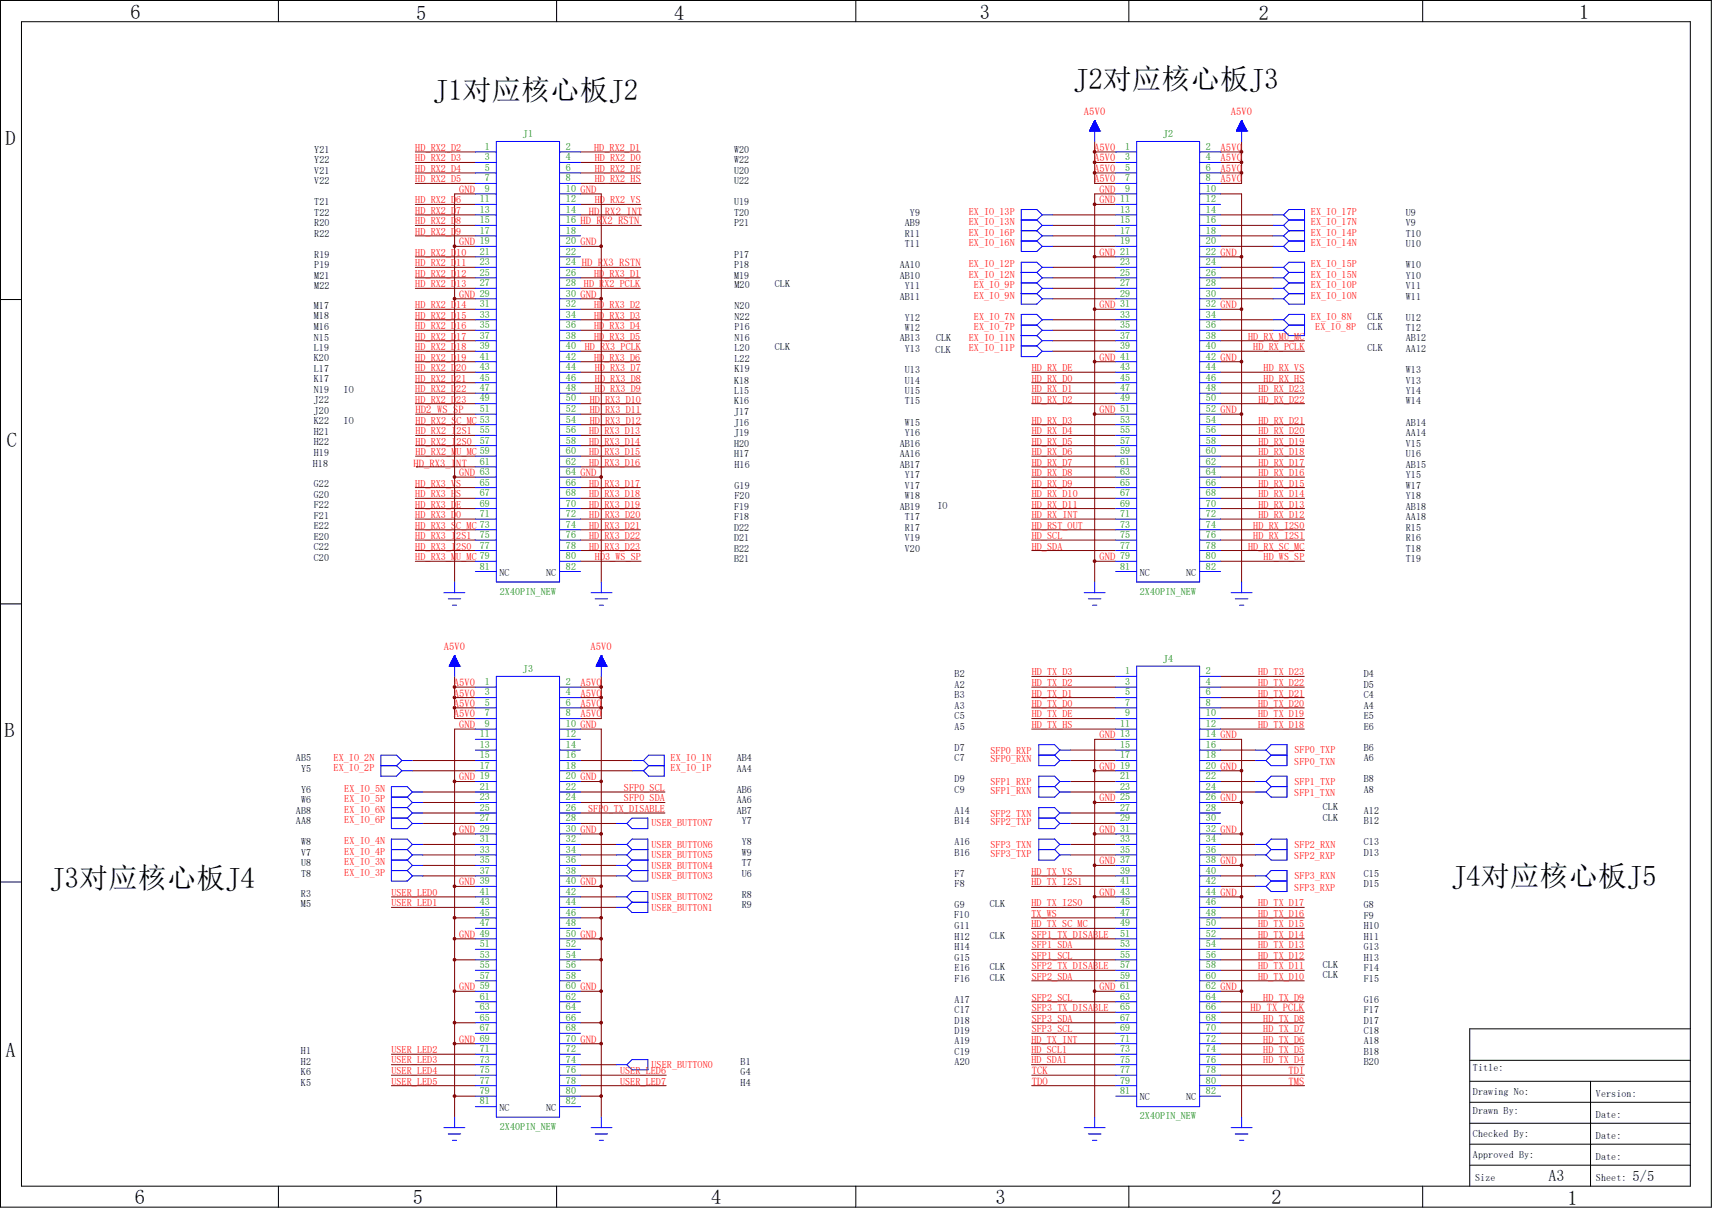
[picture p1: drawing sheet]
<svg xmlns="http://www.w3.org/2000/svg" width="297mm" height="210mm" viewBox="0 0 297 210" stroke-linecap="round" stroke-linejoin="round" font-family="sans-serif">
<defs><g id="words">
<g font-size="5">
<text x="75.2" y="17.3">J1对应核心板J2</text>
<text x="186.3" y="15.5">J2对应核心板J3</text>
<text x="8.7" y="154.1">J3对应核心板J4</text>
<text x="251.8" y="153.8">J4对应核心板J5</text>
</g>
<g font-size="3.5">
<text x="22.6" y="3.2">6</text>
<text x="72.2" y="3.4">5</text>
<text x="117" y="3.4">4</text>
<text x="170" y="3.2">3</text>
<text x="218.4" y="3.4">2</text>
<text x="273.9" y="3.2">1</text>
<text x="1" y="25.2">D</text>
<text x="1.2" y="77.5">C</text>
<text x=".8" y="127.9">B</text>
<text x="1" y="183.5">A</text>
<text x="23.4" y="209">6</text>
<text x="71.6" y="209">5</text>
<text x="123.4" y="209">4</text>
<text x="172.7" y="209">3</text>
<text x="220.6" y="209">2</text>
<text x="271.9" y="209.2">1</text>
</g>
<text font-size="2.8" x="268.6" y="205">A3</text>
<text font-size="2.5" x="283.2" y="205">5/5</text>
<g font-size="1.8" fill="#f00">
<text x="188" y="20">A5V0</text>
<text x="213.5" y="20">A5V0</text>
<text x="189.8" y="26.2">A5V0</text>
<text x="189.8" y="28">A5V0</text>
<text x="189.8" y="29.8">A5V0</text>
<text x="211.8" y="26.2">A5V0</text>
<text x="211.8" y="28">A5V0</text>
<text x="211.8" y="29.8">A5V0</text>
<text x="79.7" y="33.5">GND</text>
<text x="189.8" y="31.7">A5V0</text>
<text x="190.8" y="35.3">GND 11</text>
<text x="190.8" y="33.5">GND</text>
<text x="211.8" y="31.7">A5V0</text>
<text x="102.2" y="37.3">HD_RX2_INT</text>
<text x="104.4" y="38.9">X2_RSTN</text>
<text x="79.7" y="42.6">GND 19</text>
<text x="104.6" y="46.2">X3_RSTN</text>
<text x="190.8" y="44.4">GND 21</text>
<text x="79.7" y="51.6">GND 29</text>
<text x="190.8" y="53.5">GND 31</text>
<text x="190.8" y="62.6">GND 41</text>
<text x="72.1" y="71.7">HD2_WS_SP</text>
<text x="190.8" y="71.7">GND 51</text>
<text x="71.7" y="81">HD_RX3_I</text>
<text x="79.2" y="81">NT</text>
<text x="79.7" y="82.6">GND 63</text>
<text x="190.8" y="97.2">GND 79</text>
<text x="77" y="112.9">A5V0</text>
<text x="102.4" y="112.9">A5V0</text>
<text x="78.7" y="119">A5V0</text>
<text x="100.7" y="119">A5V0</text>
<text x="78.7" y="120.9">A5V0</text>
<text x="78.7" y="122.7">A5V0</text>
<text x="78.7" y="124.5">A5V0</text>
<text x="100.7" y="120.9">A5V0</text>
<text x="100.7" y="122.7">A5V0</text>
<text x="100.7" y="124.5">A5V0</text>
<text x="79.7" y="126.4">GND</text>
<text x="190.8" y="128.1">GND 13</text>
<text x="79.7" y="135.4">GND 19</text>
<text x="190.8" y="133.6">GND 19</text>
<text x="190.8" y="139.1">GND 25</text>
<text x="79.7" y="144.5">GND 29</text>
<text x="190.8" y="144.5">GND 31</text>
<text x="190.8" y="150">GND 37</text>
<text x="79.7" y="153.7">GND 39</text>
<text x="190.8" y="155.5">GND 43</text>
<text x="79.7" y="162.7">GND 49</text>
<text x="79.7" y="171.9">GND 59</text>
<text x="190.8" y="171.9">GND 61</text>
<text x="217" y="175.5">HD_TX_PCLK</text>
<text x="79.7" y="181">GND 69</text>
<text x="179" y="186.4">TCK</text>
<text x="179" y="188.3">TDO</text>
<text x="223.5" y="186.4">TDI</text>
<text x="223.5" y="188.3">TMS</text>
</g>
<g font-size="1.7" fill="#008000">
<text x="90.7" y="23.8">J1</text>
<text x="201.8" y="23.8">J2</text>
<text x="84.1" y="26">1</text>
<text x="84.1" y="27.8">3</text>
<text x="84.1" y="29.6">5</text>
<text x="98.2" y="29.6">6</text>
<text x="98.2" y="27.8">4</text>
<text x="98.2" y="26">2</text>
<text x="195.2" y="26">1</text>
<text x="195.2" y="27.8">3</text>
<text x="195.2" y="29.6">5</text>
<text x="209.2" y="29.6">6</text>
<text x="209.2" y="27.8">4</text>
<text x="209.2" y="26">2</text>
<text x="83.2" y="35.1">11</text>
<text x="84.1" y="31.5">7</text>
<text x="84.1" y="33.3">9</text>
<text x="98.2" y="35.1">12</text>
<text x="98.2" y="33.3">10 GND</text>
<text x="98.2" y="31.5">8</text>
<text x="195.2" y="31.5">7</text>
<text x="195.2" y="33.3">9</text>
<text x="209.2" y="35.1">12</text>
<text x="209.2" y="33.3">10</text>
<text x="209.2" y="31.5">8</text>
<text x="83.2" y="36.9">13</text>
<text x="83.2" y="38.8">15</text>
<text x="83.2" y="40.6">17</text>
<text x="98.2" y="40.6">18</text>
<text x="98.2" y="38.8">16 HD_R</text>
<text x="98.2" y="36.9">14</text>
<text x="194.3" y="36.9">13</text>
<text x="194.3" y="38.8">15</text>
<text x="194.3" y="40.6">17</text>
<text x="209.2" y="40.6">18</text>
<text x="209.2" y="38.8">16</text>
<text x="209.2" y="36.9">14</text>
<text x="83.2" y="44.2">21</text>
<text x="83.2" y="46">23</text>
<text x="83.2" y="47.8">25</text>
<text x="98.2" y="47.8">26</text>
<text x="98.2" y="46">24 HD_R</text>
<text x="98.2" y="44.2">22</text>
<text x="98.2" y="42.4">20 GND</text>
<text x="194.3" y="42.4">19</text>
<text x="194.3" y="46">23</text>
<text x="194.3" y="47.8">25</text>
<text x="209.2" y="47.8">26</text>
<text x="209.2" y="46">24</text>
<text x="209.2" y="44.2">22 GND</text>
<text x="209.2" y="42.4">20</text>
<text x="83.2" y="49.7">27</text>
<text x="83.2" y="53.3">31</text>
<text x="98.2" y="53.3">32</text>
<text x="98.2" y="51.5">30 GND</text>
<text x="98.2" y="49.7">28</text>
<text x="194.3" y="49.7">27</text>
<text x="194.3" y="51.5">29</text>
<text x="209.2" y="53.3">32 GND</text>
<text x="209.2" y="51.5">30</text>
<text x="209.2" y="49.7">28</text>
<text x="83.2" y="55.2">33</text>
<text x="83.2" y="56.9">35</text>
<text x="83.2" y="58.8">37</text>
<text x="98.2" y="58.8">38</text>
<text x="98.2" y="56.9">36</text>
<text x="98.2" y="55.2">34</text>
<text x="194.3" y="55.2">33</text>
<text x="194.3" y="56.9">35</text>
<text x="194.3" y="58.8">37</text>
<text x="209.2" y="58.8">38</text>
<text x="209.2" y="56.9">36</text>
<text x="209.2" y="55.2">34</text>
<text x="83.2" y="60.6">39</text>
<text x="83.2" y="62.4">41</text>
<text x="83.2" y="64.2">43</text>
<text x="98.2" y="64.2">44</text>
<text x="98.2" y="62.4">42</text>
<text x="98.2" y="60.6">40</text>
<text x="194.3" y="60.6">39</text>
<text x="194.3" y="64.2">43</text>
<text x="209.2" y="64.2">44</text>
<text x="209.2" y="62.4">42 GND</text>
<text x="209.2" y="60.6">40</text>
<text x="83.2" y="66.1">45</text>
<text x="83.2" y="67.9">47</text>
<text x="83.2" y="69.7">49</text>
<text x="83.2" y="71.5">51</text>
<text x="98.2" y="71.5">52</text>
<text x="98.2" y="69.7">50</text>
<text x="98.2" y="67.9">48</text>
<text x="98.2" y="66.1">46</text>
<text x="194.3" y="66.1">45</text>
<text x="194.3" y="67.9">47</text>
<text x="194.3" y="69.7">49</text>
<text x="209.2" y="71.5">52 GND</text>
<text x="209.2" y="69.7">50</text>
<text x="209.2" y="67.9">48</text>
<text x="209.2" y="66.1">46</text>
<text x="83.2" y="75.2">55</text>
<text x="83.2" y="77">57</text>
<text x="98.2" y="77">58</text>
<text x="98.2" y="75.2">56</text>
<text x="98.2" y="73.4">54</text>
<text x="194.3" y="73.4">53</text>
<text x="194.3" y="75.2">55</text>
<text x="194.3" y="77">57</text>
<text x="209.2" y="77">58</text>
<text x="209.2" y="75.2">56</text>
<text x="209.2" y="73.4">54</text>
<text x="83.2" y="80.6">61</text>
<text x="98.2" y="82.5">64 GND</text>
<text x="98.2" y="80.6">62</text>
<text x="98.2" y="78.8">60</text>
<text x="194.3" y="78.8">59</text>
<text x="194.3" y="80.6">61</text>
<text x="194.3" y="82.5">63</text>
<text x="209.2" y="82.5">64</text>
<text x="209.2" y="80.6">62</text>
<text x="209.2" y="78.8">60</text>
<text x="83.2" y="84.3">65</text>
<text x="83.2" y="86.1">67</text>
<text x="83.2" y="87.9">69</text>
<text x="83.2" y="89.7">71</text>
<text x="98.2" y="89.7">72</text>
<text x="98.2" y="87.9">70</text>
<text x="98.2" y="86.1">68</text>
<text x="98.2" y="84.3">66</text>
<text x="194.3" y="84.3">65</text>
<text x="194.3" y="86.1">67</text>
<text x="194.3" y="87.9">69</text>
<text x="194.3" y="89.7">71</text>
<text x="209.2" y="89.7">72</text>
<text x="209.2" y="87.9">70</text>
<text x="209.2" y="86.1">68</text>
<text x="209.2" y="84.3">66</text>
<text x="83.2" y="93.4">75</text>
<text x="83.2" y="95.2">77</text>
<text x="98.2" y="95.2">78</text>
<text x="98.2" y="93.4">76</text>
<text x="98.2" y="91.6">74</text>
<text x="194.3" y="91.6">73</text>
<text x="194.3" y="93.4">75</text>
<text x="194.3" y="95.2">77</text>
<text x="209.2" y="95.2">78</text>
<text x="209.2" y="93.4">76</text>
<text x="209.2" y="91.6">74</text>
<text x="83.2" y="98.8">81</text>
<text x="98.2" y="97">80</text>
<text x="98.2" y="98.8">82</text>
<text x="194.3" y="98.8">81</text>
<text x="209.2" y="97">80</text>
<text x="209.2" y="98.8">82</text>
<text x="86.7" y="103.3">2X40PIN_NEW</text>
<text x="197.7" y="103.3">2X40PIN_NEW</text>
<text x="84.1" y="118.9">1</text>
<text x="90.7" y="116.7">J3</text>
<text x="98.2" y="118.9">2</text>
<text x="195.2" y="117.1">1</text>
<text x="195.2" y="118.9">3</text>
<text x="201.8" y="114.9">J4</text>
<text x="209.2" y="118.9">4</text>
<text x="209.2" y="117.1">2</text>
<text x="84.1" y="120.7">3</text>
<text x="84.1" y="122.5">5</text>
<text x="84.1" y="124.3">7</text>
<text x="98.2" y="124.3">8</text>
<text x="98.2" y="122.5">6</text>
<text x="98.2" y="120.7">4</text>
<text x="195.2" y="120.7">5</text>
<text x="195.2" y="122.5">7</text>
<text x="195.2" y="124.3">9</text>
<text x="209.2" y="124.3">10</text>
<text x="209.2" y="122.5">8</text>
<text x="209.2" y="120.7">6</text>
<text x="83.2" y="128">11</text>
<text x="83.2" y="129.8">13</text>
<text x="83.2" y="131.6">15</text>
<text x="84.1" y="126.2">9</text>
<text x="98.2" y="131.6">16</text>
<text x="98.2" y="129.8">14</text>
<text x="98.2" y="128">12</text>
<text x="98.2" y="126.2">10 GND</text>
<text x="194.3" y="126.2">11</text>
<text x="194.3" y="129.8">15</text>
<text x="194.3" y="131.6">17</text>
<text x="209.2" y="131.6">18</text>
<text x="209.2" y="129.8">16</text>
<text x="209.2" y="128">14 GND</text>
<text x="209.2" y="126.2">12</text>
<text x="83.2" y="133.4">17</text>
<text x="83.2" y="137.1">21</text>
<text x="98.2" y="137.1">22</text>
<text x="98.2" y="135.3">20 GND</text>
<text x="98.2" y="133.4">18</text>
<text x="194.3" y="135.3">21</text>
<text x="194.3" y="137.1">23</text>
<text x="209.2" y="137.1">24</text>
<text x="209.2" y="135.3">22</text>
<text x="209.2" y="133.4">20 GND</text>
<text x="83.2" y="138.9">23</text>
<text x="83.2" y="140.7">25</text>
<text x="83.2" y="142.5">27</text>
<text x="98.2" y="142.5">28</text>
<text x="98.2" y="140.7">26</text>
<text x="98.2" y="138.9">24</text>
<text x="194.3" y="140.7">27</text>
<text x="194.3" y="142.5">29</text>
<text x="209.2" y="142.5">30</text>
<text x="209.2" y="140.7">28</text>
<text x="209.2" y="138.9">26 GND</text>
<text x="83.2" y="146.2">31</text>
<text x="83.2" y="148">33</text>
<text x="83.2" y="149.8">35</text>
<text x="98.2" y="149.8">36</text>
<text x="98.2" y="148">34</text>
<text x="98.2" y="146.2">32</text>
<text x="98.2" y="144.4">30 GND</text>
<text x="194.3" y="146.2">33</text>
<text x="194.3" y="148">35</text>
<text x="209.2" y="149.8">38 GND</text>
<text x="209.2" y="148">36</text>
<text x="209.2" y="146.2">34</text>
<text x="209.2" y="144.4">32 GND</text>
<text x="83.2" y="151.6">37</text>
<text x="83.2" y="155.3">41</text>
<text x="98.2" y="155.3">42</text>
<text x="98.2" y="153.5">40 GND</text>
<text x="98.2" y="151.6">38</text>
<text x="194.3" y="151.6">39</text>
<text x="194.3" y="153.5">41</text>
<text x="209.2" y="155.3">44 GND</text>
<text x="209.2" y="153.5">42</text>
<text x="209.2" y="151.6">40</text>
<text x="83.2" y="157.1">43</text>
<text x="83.2" y="158.9">45</text>
<text x="83.2" y="160.7">47</text>
<text x="98.2" y="160.7">48</text>
<text x="98.2" y="158.9">46</text>
<text x="98.2" y="157.1">44</text>
<text x="194.3" y="157.1">45</text>
<text x="194.3" y="158.9">47</text>
<text x="194.3" y="160.7">49</text>
<text x="209.2" y="160.7">50</text>
<text x="209.2" y="158.9">48</text>
<text x="209.2" y="157.1">46</text>
<text x="83.2" y="164.4">51</text>
<text x="83.2" y="166.2">53</text>
<text x="98.2" y="166.2">54</text>
<text x="98.2" y="164.4">52</text>
<text x="98.2" y="162.6">50 GND</text>
<text x="194.3" y="162.6">51</text>
<text x="194.3" y="164.4">53</text>
<text x="194.3" y="166.2">55</text>
<text x="209.2" y="166.2">56</text>
<text x="209.2" y="164.4">54</text>
<text x="209.2" y="162.6">52</text>
<text x="83.2" y="168">55</text>
<text x="83.2" y="169.8">57</text>
<text x="83.2" y="173.5">61</text>
<text x="98.2" y="173.5">62</text>
<text x="98.2" y="171.7">60 GND</text>
<text x="98.2" y="169.8">58</text>
<text x="98.2" y="168">56</text>
<text x="194.3" y="168">57</text>
<text x="194.3" y="169.8">59</text>
<text x="194.3" y="173.5">63</text>
<text x="209.2" y="173.5">64</text>
<text x="209.2" y="171.7">62 GND</text>
<text x="209.2" y="169.8">60</text>
<text x="209.2" y="168">58</text>
<text x="83.2" y="175.3">63</text>
<text x="83.2" y="177.2">65</text>
<text x="83.2" y="178.9">67</text>
<text x="98.2" y="178.9">68</text>
<text x="98.2" y="177.2">66</text>
<text x="98.2" y="175.3">64</text>
<text x="194.3" y="175.3">65</text>
<text x="194.3" y="177.2">67</text>
<text x="194.3" y="178.9">69</text>
<text x="209.2" y="178.9">70</text>
<text x="209.2" y="177.2">68</text>
<text x="209.2" y="175.3">66</text>
<text x="83.2" y="182.6">71</text>
<text x="83.2" y="184.4">73</text>
<text x="98.2" y="184.4">74</text>
<text x="98.2" y="182.6">72</text>
<text x="98.2" y="180.8">70 GND</text>
<text x="194.3" y="180.8">71</text>
<text x="194.3" y="182.6">73</text>
<text x="194.3" y="184.4">75</text>
<text x="209.2" y="184.4">76</text>
<text x="209.2" y="182.6">74</text>
<text x="209.2" y="180.8">72</text>
<text x="83.2" y="186.2">75</text>
<text x="83.2" y="188.1">77</text>
<text x="83.2" y="189.9">79</text>
<text x="83.2" y="191.7">81</text>
<text x="98.2" y="189.9">80</text>
<text x="98.2" y="188.1">78</text>
<text x="98.2" y="186.2">76</text>
<text x="98.2" y="191.7">82</text>
<text x="194.3" y="186.2">77</text>
<text x="194.3" y="188.1">79</text>
<text x="194.3" y="189.9">81</text>
<text x="209.2" y="188.1">80</text>
<text x="209.2" y="186.2">78</text>
<text x="209.2" y="189.9">82</text>
<text x="86.7" y="196.1">2X40PIN_NEW</text>
<text x="197.7" y="194.3">2X40PIN_NEW</text>
</g>
<g font-size="1.7">
<text x="54.5" y="26.5">Y21</text>
<text x="54.5" y="28.3">Y22</text>
<text x="127.3" y="26.5">W20</text>
<text x="127.3" y="28.3">W22</text>
<text x="54.5" y="30.1">V21</text>
<text x="54.5" y="32">V22</text>
<text x="54.5" y="35.6">T21</text>
<text x="127.3" y="30.1">U20</text>
<text x="127.3" y="32">U22</text>
<text x="127.3" y="35.6">U19</text>
<text x="54.5" y="37.4">T22</text>
<text x="54.5" y="39.3">R20</text>
<text x="54.5" y="41.1">R22</text>
<text x="127.3" y="37.4">T20</text>
<text x="127.3" y="39.3">P21</text>
<text x="157" y="39.3">AB9</text>
<text x="157" y="41.1">R11</text>
<text x="157.9" y="37.4">Y9</text>
<text x="243.9" y="37.4">U9</text>
<text x="243.9" y="39.3">V9</text>
<text x="243.9" y="41.1">T10</text>
<text x="54.5" y="44.7">R19</text>
<text x="54.5" y="46.5">P19</text>
<text x="127.3" y="44.7">P17</text>
<text x="127.3" y="46.5">P18</text>
<text x="156.1" y="46.5">AA10</text>
<text x="157" y="42.9">T11</text>
<text x="243.9" y="42.9">U10</text>
<text x="243.9" y="46.5">W10</text>
<text x="54.4" y="53.6">M17</text>
<text x="54.5" y="48.3">M21</text>
<text x="54.5" y="50.2">M22</text>
<text x="127.3" y="48.3">M19</text>
<text x="127.4" y="50">M20</text>
<text x="127.4" y="53.7">N20</text>
<text x="134.4" y="49.9">CLK</text>
<text x="156.1" y="48.3">AB10</text>
<text x="156.1" y="52">AB11</text>
<text x="157" y="50.2">Y11</text>
<text x="243.9" y="48.3">Y10</text>
<text x="243.9" y="50.2">V11</text>
<text x="243.9" y="52">W11</text>
<text x="54.4" y="55.4">M18</text>
<text x="54.4" y="57.2">M16</text>
<text x="54.4" y="59.1">N15</text>
<text x="127.4" y="55.5">N22</text>
<text x="127.4" y="57.3">P16</text>
<text x="127.4" y="59.1">N16</text>
<text x="156.1" y="59.3">AB13</text>
<text x="157" y="55.7">Y12</text>
<text x="157" y="57.4">W12</text>
<text x="162.4" y="59.1">CLK</text>
<text x="237.2" y="55.5">CLK</text>
<text x="237.2" y="57.3">CLK</text>
<text x="243.9" y="55.7">U12</text>
<text x="243.9" y="57.4">T12</text>
<text x="243.9" y="59.3">AB12</text>
<text x="54.4" y="60.9">L19</text>
<text x="54.4" y="62.7">K20</text>
<text x="54.4" y="64.6">L17</text>
<text x="127.4" y="61">L20</text>
<text x="127.4" y="62.8">L22</text>
<text x="127.4" y="64.6">K19</text>
<text x="134.4" y="60.8">CLK</text>
<text x="157" y="61.1">Y13</text>
<text x="157" y="64.7">U13</text>
<text x="162.3" y="61.3">CLK</text>
<text x="237.2" y="61">CLK</text>
<text x="243.9" y="61.1">AA12</text>
<text x="243.9" y="64.7">W13</text>
<text x="54.4" y="66.3">K17</text>
<text x="54.4" y="68.2">N19</text>
<text x="54.4" y="70">J22</text>
<text x="54.4" y="71.8">J20</text>
<text x="59.6" y="68.2">IO</text>
<text x="127.3" y="66.6">K18</text>
<text x="127.3" y="68.4">L15</text>
<text x="127.3" y="70.2">K16</text>
<text x="157" y="66.6">U14</text>
<text x="157" y="68.4">U15</text>
<text x="157" y="70.2">T15</text>
<text x="243.9" y="66.6">V13</text>
<text x="243.9" y="68.4">Y14</text>
<text x="243.9" y="70.2">W14</text>
<text x="54.4" y="73.6">K22</text>
<text x="54.4" y="75.5">H21</text>
<text x="54.4" y="77.3">H22</text>
<text x="59.6" y="73.6">IO</text>
<text x="127.3" y="72.1">J17</text>
<text x="127.3" y="73.9">J16</text>
<text x="127.3" y="75.7">J19</text>
<text x="127.3" y="77.5">H20</text>
<text x="156.1" y="77.5">AB16</text>
<text x="157" y="73.9">W15</text>
<text x="157" y="75.7">Y16</text>
<text x="243.9" y="73.9">AB14</text>
<text x="243.9" y="75.7">AA14</text>
<text x="243.9" y="77.5">V15</text>
<text x="54.3" y="81">H18</text>
<text x="54.4" y="79.1">H19</text>
<text x="127.3" y="79.3">H17</text>
<text x="127.4" y="81.2">H16</text>
<text x="156.1" y="79.3">AA16</text>
<text x="156.1" y="81.2">AB17</text>
<text x="157" y="83">Y17</text>
<text x="243.9" y="79.3">U16</text>
<text x="243.9" y="81.2">AB15</text>
<text x="243.9" y="83">Y15</text>
<text x="54.4" y="84.6">G22</text>
<text x="54.4" y="86.4">G20</text>
<text x="54.4" y="88.2">F22</text>
<text x="127.3" y="88.4">F19</text>
<text x="127.4" y="84.8">G19</text>
<text x="127.4" y="86.7">F20</text>
<text x="156.1" y="88.4">AB19</text>
<text x="157" y="84.8">V17</text>
<text x="157" y="86.6">W18</text>
<text x="162.6" y="88.3">IO</text>
<text x="243.9" y="84.8">W17</text>
<text x="243.9" y="86.6">Y18</text>
<text x="243.9" y="88.4">AB18</text>
<text x="54.4" y="90">F21</text>
<text x="54.4" y="91.9">E22</text>
<text x="54.4" y="93.7">E20</text>
<text x="54.4" y="95.5">C22</text>
<text x="127.3" y="90.3">F18</text>
<text x="127.3" y="92.1">D22</text>
<text x="127.3" y="93.9">D21</text>
<text x="127.3" y="95.7">B22</text>
<text x="157" y="90.3">T17</text>
<text x="157" y="92.1">R17</text>
<text x="157" y="93.9">V19</text>
<text x="157" y="95.7">V20</text>
<text x="243.9" y="90.3">AA18</text>
<text x="243.9" y="92.1">R15</text>
<text x="243.9" y="93.9">R16</text>
<text x="243.9" y="95.7">T18</text>
<text x="54.4" y="97.3">C20</text>
<text x="86.7" y="99.9">NC</text>
<text x="94.7" y="99.9">NC</text>
<text x="127.3" y="97.5">B21</text>
<text x="197.7" y="99.9">NC</text>
<text x="205.8" y="99.9">NC</text>
<text x="243.9" y="97.5">T19</text>
<text x="165.6" y="117.6">B2</text>
<text x="165.6" y="119.4">A2</text>
<text x="236.6" y="117.6">D4</text>
<text x="236.6" y="119.4">D5</text>
<text x="165.6" y="121.2">B3</text>
<text x="165.6" y="123">A3</text>
<text x="165.6" y="124.8">C5</text>
<text x="236.6" y="121.2">C4</text>
<text x="236.6" y="123">A4</text>
<text x="236.6" y="124.8">E5</text>
<text x="165.6" y="126.7">A5</text>
<text x="165.6" y="130.3">D7</text>
<text x="236.6" y="126.7">E6</text>
<text x="236.6" y="130.3">B6</text>
<text x="51.4" y="132.1">AB5</text>
<text x="52.2" y="133.9">Y5</text>
<text x="52.2" y="137.6">Y6</text>
<text x="127.8" y="132.1">AB4</text>
<text x="127.8" y="133.9">AA4</text>
<text x="127.8" y="137.6">AB6</text>
<text x="165.6" y="132.1">C7</text>
<text x="165.6" y="135.8">D9</text>
<text x="165.6" y="137.6">C9</text>
<text x="236.6" y="132.1">A6</text>
<text x="236.6" y="135.8">B8</text>
<text x="236.6" y="137.6">A8</text>
<text x="51.4" y="141.2">AB8</text>
<text x="51.4" y="143">AA8</text>
<text x="52.2" y="139.4">W6</text>
<text x="127.8" y="139.4">AA6</text>
<text x="127.8" y="141.2">AB7</text>
<text x="128.7" y="143">Y7</text>
<text x="165.6" y="141.2">A14</text>
<text x="165.6" y="143">B14</text>
<text x="229.5" y="140.6">CLK</text>
<text x="229.5" y="142.5">CLK</text>
<text x="236.6" y="141.2">A12</text>
<text x="236.6" y="143">B12</text>
<text x="52.2" y="146.7">W8</text>
<text x="52.2" y="148.5">V7</text>
<text x="128.7" y="146.7">Y8</text>
<text x="128.7" y="148.5">W9</text>
<text x="165.6" y="146.7">A16</text>
<text x="165.6" y="148.5">B16</text>
<text x="236.6" y="146.7">C13</text>
<text x="236.6" y="148.5">D13</text>
<text x="52.2" y="155.7">R3</text>
<text x="52.2" y="150.3">U8</text>
<text x="52.2" y="152.1">T8</text>
<text x="128.7" y="150.3">T7</text>
<text x="128.7" y="152.1">U6</text>
<text x="128.7" y="155.8">R8</text>
<text x="165.6" y="152.1">F7</text>
<text x="165.6" y="154">F8</text>
<text x="236.6" y="152.1">C15</text>
<text x="236.6" y="154">D15</text>
<text x="52.2" y="157.5">M5</text>
<text x="128.7" y="157.6">R9</text>
<text x="165.5" y="159.4">F10</text>
<text x="165.6" y="157.6">G9</text>
<text x="165.6" y="161.2">G11</text>
<text x="171.7" y="157.5">CLK</text>
<text x="236.6" y="157.6">G8</text>
<text x="236.6" y="159.4">F9</text>
<text x="236.6" y="161.2">H10</text>
<text x="165.6" y="163.1">H12</text>
<text x="165.6" y="164.9">H14</text>
<text x="165.6" y="166.8">G15</text>
<text x="171.7" y="162.9">CLK</text>
<text x="229.5" y="167.9">CLK</text>
<text x="236.6" y="163.1">H11</text>
<text x="236.6" y="164.9">G13</text>
<text x="236.6" y="166.8">H13</text>
<text x="165.6" y="168.5">E16</text>
<text x="165.6" y="170.3">F16</text>
<text x="165.6" y="174">A17</text>
<text x="171.7" y="168.4">CLK</text>
<text x="171.7" y="170.2">CLK</text>
<text x="229.5" y="169.8">CLK</text>
<text x="236.6" y="168.5">F14</text>
<text x="236.6" y="170.3">F15</text>
<text x="236.6" y="174">G16</text>
<text x="165.6" y="175.8">C17</text>
<text x="165.6" y="177.7">D18</text>
<text x="165.6" y="179.5">D19</text>
<text x="236.6" y="175.8">F17</text>
<text x="236.6" y="177.7">D17</text>
<text x="236.6" y="179.5">C18</text>
<text x="52.2" y="183">H1</text>
<text x="52.2" y="184.8">H2</text>
<text x="128.5" y="184.8">B1</text>
<text x="165.6" y="184.9">A20</text>
<text x="165.6" y="181.3">A19</text>
<text x="165.6" y="183.1">C19</text>
<text x="236.6" y="181.3">A18</text>
<text x="236.6" y="183.1">B18</text>
<text x="236.6" y="184.9">B20</text>
<text x="255.5" y="185.8">Title:</text>
<text x="52.2" y="186.6">K6</text>
<text x="52.2" y="188.4">K5</text>
<text x="128.5" y="186.6">G4</text>
<text x="128.5" y="188.4">H4</text>
<text x="197.7" y="191">NC</text>
<text x="205.8" y="191">NC</text>
<text x="255.5" y="190">Drawing No:</text>
<text x="276.9" y="190.4">Version:</text>
<text x="86.7" y="192.8">NC</text>
<text x="94.7" y="192.8">NC</text>
<text x="255.5" y="193.3">Drawn By:</text>
<text x="255.5" y="197.3">Checked By:</text>
<text x="276.9" y="194.1">Date:</text>
<text x="276.9" y="197.7">Date:</text>
<text x="255.5" y="201">Approved By:</text>
<text x="276.9" y="201.3">Date:</text>
<text x="255.9" y="205">Size</text>
<text x="276.9" y="205">Sheet:</text>
</g>
<g font-size="1.7" fill="#f00">
<text x="72.1" y="26.2">HD_RX2_D2</text>
<text x="72.1" y="28">HD_RX2_D3</text>
<text x="72.1" y="29.8">HD_RX2_D4</text>
<text x="103.1" y="26.2">HD_RX2_D1</text>
<text x="103.2" y="28">HD_RX2_D0</text>
<text x="103.2" y="29.8">HD_RX2_DE</text>
<text x="72.1" y="35.3">HD_RX2_D</text>
<text x="72.1" y="31.7">HD_RX2_D5</text>
<text x="79.2" y="35.3">6</text>
<text x="103.2" y="31.7">HD_RX2_HS</text>
<text x="103.2" y="35.3">HD_RX2_VS</text>
<text x="72.1" y="37.1">HD_RX2_D</text>
<text x="72.1" y="38.9">HD_RX2_D</text>
<text x="72.1" y="40.7">HD_RX2_D</text>
<text x="79.2" y="37.1">7</text>
<text x="79.2" y="38.9">8</text>
<text x="79.2" y="40.7">9</text>
<text x="168.1" y="40.9">EX_IO_16P</text>
<text x="168.1" y="39.1">EX_IO_13N</text>
<text x="168.1" y="37.3">EX_IO_13P</text>
<text x="227.4" y="39.1">EX_IO_17N</text>
<text x="227.4" y="40.9">EX_IO_14P</text>
<text x="227.4" y="37.3">EX_IO_17P</text>
<text x="72.1" y="44.4">HD_RX2_D</text>
<text x="72.1" y="46.2">HD_RX2_D</text>
<text x="79.2" y="44.4">10</text>
<text x="79.2" y="46.2">11</text>
<text x="168.1" y="46.4">EX_IO_12P</text>
<text x="168.1" y="42.8">EX_IO_16N</text>
<text x="227.4" y="46.4">EX_IO_15P</text>
<text x="227.4" y="42.8">EX_IO_14N</text>
<text x="72.1" y="53.5">HD_RX2_D</text>
<text x="72.1" y="48">HD_RX2_D</text>
<text x="72.1" y="49.9">HD_RX2_D</text>
<text x="79.2" y="53.5">14</text>
<text x="79.2" y="48">12</text>
<text x="79.2" y="49.9">13</text>
<text x="101.3" y="49.9">HD_RX2_PCLK</text>
<text x="103.1" y="53.5">HD_RX3_D2</text>
<text x="103.1" y="48">HD_RX3_D1</text>
<text x="168.1" y="48.2">EX_IO_12N</text>
<text x="169" y="51.9">EX_IO_9N</text>
<text x="169" y="50">EX_IO_9P</text>
<text x="227.4" y="51.9">EX_IO_10N</text>
<text x="227.4" y="50">EX_IO_10P</text>
<text x="227.4" y="48.2">EX_IO_15N</text>
<text x="72.1" y="59">HD_RX2_D</text>
<text x="72.1" y="55.3">HD_RX2_D</text>
<text x="72.1" y="57.2">HD_RX2_D</text>
<text x="79.2" y="59">17</text>
<text x="79.2" y="55.3">15</text>
<text x="79.2" y="57.2">16</text>
<text x="103.1" y="59">HD_RX3_D5</text>
<text x="103.1" y="55.3">HD_RX3_D3</text>
<text x="103.1" y="57.2">HD_RX3_D4</text>
<text x="168.1" y="59.1">EX_IO_11N</text>
<text x="169" y="55.5">EX_IO_7N</text>
<text x="169" y="57.3">EX_IO_7P</text>
<text x="216.5" y="59">HD_RX_MU_MC</text>
<text x="227.4" y="55.5">EX_IO_8N</text>
<text x="228.2" y="57.3">EX_IO_8P</text>
<text x="72.1" y="60.8">HD_RX2_D</text>
<text x="72.1" y="62.6">HD_RX2_D</text>
<text x="72.1" y="64.4">HD_RX2_D</text>
<text x="79.2" y="60.8">18</text>
<text x="79.2" y="62.6">19</text>
<text x="79.2" y="64.4">20</text>
<text x="101.4" y="60.8">HD_RX3_PCLK</text>
<text x="103.1" y="62.6">HD_RX3_D6</text>
<text x="103.2" y="64.4">HD_RX3_D7</text>
<text x="168.1" y="61">EX_IO_11P</text>
<text x="179" y="64.4">HD_RX_DE</text>
<text x="217.4" y="60.8">HD_RX_PCLK</text>
<text x="219.2" y="64.4">HD_RX_VS</text>
<text x="72.1" y="66.3">HD_RX2_D</text>
<text x="72.1" y="68.1">HD_RX2_D</text>
<text x="72.1" y="69.9">HD_RX2_D</text>
<text x="79.2" y="66.3">21</text>
<text x="79.2" y="68.1">22</text>
<text x="79.2" y="69.9">23</text>
<text x="102.3" y="69.9">HD_RX3_D10</text>
<text x="102.3" y="71.7">HD_RX3_D11</text>
<text x="103.2" y="66.3">HD_RX3_D8</text>
<text x="103.2" y="68.1">HD_RX3_D9</text>
<text x="179" y="69.9">HD_RX_D2</text>
<text x="179" y="68.1">HD_RX_D1</text>
<text x="179" y="66.3">HD_RX_D0</text>
<text x="218.3" y="69.9">HD_RX_D22</text>
<text x="218.3" y="68.1">HD_RX_D23</text>
<text x="219.2" y="66.3">HD_RX_HS</text>
<text x="72.1" y="73.5">HD_RX2_S</text>
<text x="72.1" y="75.4">HD_RX2_I</text>
<text x="72.1" y="77.2">HD_RX2_I</text>
<text x="79.2" y="73.5">C_MC 53</text>
<text x="79.2" y="75.4">2S1</text>
<text x="79.2" y="77.2">2S0</text>
<text x="102.2" y="75.4">HD_RX3_D13</text>
<text x="102.2" y="77.2">HD_RX3_D14</text>
<text x="102.3" y="73.5">HD_RX3_D12</text>
<text x="179" y="77.2">HD_RX_D5</text>
<text x="179" y="75.4">HD_RX_D4</text>
<text x="179" y="73.5">HD_RX_D3</text>
<text x="218.3" y="77.2">HD_RX_D19</text>
<text x="218.3" y="75.4">HD_RX_D20</text>
<text x="218.3" y="73.5">HD_RX_D21</text>
<text x="72.1" y="79">HD_RX2_M</text>
<text x="79.2" y="79">U_MC 59</text>
<text x="102.2" y="80.8">HD_RX3_D16</text>
<text x="102.2" y="79">HD_RX3_D15</text>
<text x="179" y="82.6">HD_RX_D8</text>
<text x="179" y="80.8">HD_RX_D7</text>
<text x="179" y="79">HD_RX_D6</text>
<text x="218.3" y="79">HD_RX_D18</text>
<text x="218.3" y="80.8">HD_RX_D17</text>
<text x="218.3" y="82.6">HD_RX_D16</text>
<text x="72.1" y="84.5">HD_RX3_V</text>
<text x="72.1" y="86.3">HD_RX3_H</text>
<text x="72.1" y="88.1">HD_RX3_D</text>
<text x="72.1" y="89.9">HD_RX3_D</text>
<text x="79.2" y="84.5">S</text>
<text x="79.2" y="86.3">S</text>
<text x="79.2" y="88.1">E</text>
<text x="79.2" y="89.9">0</text>
<text x="102.2" y="84.5">HD_RX3_D17</text>
<text x="102.2" y="86.3">HD_RX3_D18</text>
<text x="102.2" y="88.1">HD_RX3_D19</text>
<text x="102.2" y="89.9">HD_RX3_D20</text>
<text x="179" y="88.1">HD_RX_D11</text>
<text x="179" y="86.3">HD_RX_D10</text>
<text x="179" y="84.5">HD_RX_D9</text>
<text x="179" y="89.9">HD_RX_INT</text>
<text x="218.3" y="89.9">HD_RX_D12</text>
<text x="218.3" y="88.1">HD_RX_D13</text>
<text x="218.3" y="86.3">HD_RX_D14</text>
<text x="218.3" y="84.5">HD_RX_D15</text>
<text x="72.1" y="91.7">HD_RX3_S</text>
<text x="72.1" y="93.6">HD_RX3_I</text>
<text x="72.1" y="95.4">HD_RX3_I</text>
<text x="79.2" y="91.7">C_MC 73</text>
<text x="79.2" y="93.6">2S1</text>
<text x="79.2" y="95.4">2S0</text>
<text x="102.2" y="91.7">HD_RX3_D21</text>
<text x="102.2" y="93.6">HD_RX3_D22</text>
<text x="102.2" y="95.4">HD_RX3_D23</text>
<text x="179" y="91.7">HD_RST_OUT</text>
<text x="179" y="93.6">HD_SCL</text>
<text x="179" y="95.4">HD_SDA</text>
<text x="216.5" y="95.4">HD_RX_SC_MC</text>
<text x="217.4" y="93.6">HD_RX_I2S1</text>
<text x="217.4" y="91.7">HD_RX_I2S0</text>
<text x="72.1" y="97.2">HD_RX3_M</text>
<text x="79.2" y="97.2">U_MC 79</text>
<text x="103.2" y="97.2">HD3_WS_SP</text>
<text x="219.2" y="97.2">HD_WS_SP</text>
<text x="179" y="117.2">HD_TX_D3</text>
<text x="179" y="119">HD_TX_D2</text>
<text x="218.3" y="117.2">HD_TX_D23</text>
<text x="218.3" y="119">HD_TX_D22</text>
<text x="179" y="120.9">HD_TX_D1</text>
<text x="179" y="122.7">HD_TX_D0</text>
<text x="179" y="124.5">HD_TX_DE</text>
<text x="218.3" y="120.9">HD_TX_D21</text>
<text x="218.3" y="122.7">HD_TX_D20</text>
<text x="218.3" y="124.5">HD_TX_D19</text>
<text x="57.9" y="132">EX_IO_2N</text>
<text x="116.3" y="132">EX_IO_1N</text>
<text x="171.8" y="130.9">SFP0_RXP</text>
<text x="179" y="126.4">HD_TX_HS</text>
<text x="218.3" y="126.4">HD_TX_D18</text>
<text x="224.6" y="130.7">SFP0_TXP</text>
<text x="57.9" y="133.8">EX_IO_2P</text>
<text x="59.7" y="137.5">EX_IO_5N</text>
<text x="108.2" y="137.3">SFP0_SCL</text>
<text x="116.3" y="133.8">EX_IO_1P</text>
<text x="171.8" y="132.3">SFP0_RXN</text>
<text x="171.8" y="137.8">SFP1_RXN</text>
<text x="171.8" y="136.3">SFP1_RXP</text>
<text x="224.5" y="132.7">SFP0_TXN</text>
<text x="224.6" y="136.2">SFP1_TXP</text>
<text x="59.7" y="139.3">EX_IO_5P</text>
<text x="59.7" y="141.1">EX_IO_6N</text>
<text x="59.7" y="142.9">EX_IO_6P</text>
<text x="102" y="140.9">SFP</text>
<text x="104.7" y="140.9">0_TX_DISABLE</text>
<text x="108.2" y="139.1">SFP0_SDA</text>
<text x="113" y="143.4">USER_BUTTON7</text>
<text x="171.8" y="143.3">SFP2_TXP</text>
<text x="171.8" y="141.8">SFP2_TXN</text>
<text x="224.5" y="138.2">SFP1_TXN</text>
<text x="59.7" y="146.6">EX_IO_4N</text>
<text x="59.7" y="148.4">EX_IO_4P</text>
<text x="113" y="147.1">USER_BUTTON6</text>
<text x="113" y="148.9">USER_BUTTON5</text>
<text x="171.8" y="148.7">SFP3_TXP</text>
<text x="171.8" y="147.2">SFP3_TXN</text>
<text x="224.5" y="149.1">SFP2_RXP</text>
<text x="224.6" y="147.1">SFP2_RXN</text>
<text x="59.7" y="150.2">EX_IO_3N</text>
<text x="59.7" y="152">EX_IO_3P</text>
<text x="67.9" y="155.5">USER_LED0</text>
<text x="113" y="150.7">USER_BUTTON4</text>
<text x="113" y="152.6">USER_BUTTON3</text>
<text x="178.9" y="151.8">HD_TX_VS</text>
<text x="178.9" y="153.7">HD_TX_I2S1</text>
<text x="224.5" y="154.6">SFP3_RXP</text>
<text x="224.6" y="152.6">SFP3_RXN</text>
<text x="67.9" y="157.3">USER_LED1</text>
<text x="113" y="156.2">USER_BUTTON2</text>
<text x="113" y="158">USER_BUTTON1</text>
<text x="178.9" y="157.3">HD_TX_I2S0</text>
<text x="178.9" y="159.1">TX_WS</text>
<text x="178.9" y="161">HD_TX_SC_MC</text>
<text x="218.3" y="157.3">HD_TX_D17</text>
<text x="218.3" y="159.1">HD_TX_D16</text>
<text x="218.3" y="161">HD_TX_D15</text>
<text x="179" y="166.4">SFP1_SCL</text>
<text x="179" y="162.7">SFP1_TX_DISABLE</text>
<text x="179" y="164.6">SFP1_SDA</text>
<text x="218.3" y="162.7">HD_TX_D14</text>
<text x="218.3" y="164.6">HD_TX_D13</text>
<text x="218.3" y="166.4">HD_TX_D12</text>
<text x="179" y="168.2">SFP2_TX_DISABLE</text>
<text x="179" y="170.1">SFP2_SDA</text>
<text x="179" y="173.7">SFP2_SCL</text>
<text x="218.3" y="168.2">HD_TX_D11</text>
<text x="218.3" y="170.1">HD_TX_D10</text>
<text x="219.2" y="173.7">HD_TX_D9</text>
<text x="179" y="179.1">SFP3_SCL</text>
<text x="179" y="175.5">SFP3_TX_DISABLE</text>
<text x="179" y="177.3">SFP3_SDA</text>
<text x="219.2" y="177.3">HD_TX_D8</text>
<text x="219.2" y="179.1">HD_TX_D7</text>
<text x="67.9" y="184.6">USER_LED3</text>
<text x="67.9" y="182.8">USER_LED2</text>
<text x="113" y="185.3">USER_BUTTON0</text>
<text x="178.9" y="181">HD_TX_INT</text>
<text x="178.9" y="184.6">HD_SDA1</text>
<text x="178.9" y="182.8">HD_SCL1</text>
<text x="219.2" y="181">HD_TX_D6</text>
<text x="219.2" y="182.8">HD_TX_D5</text>
<text x="219.2" y="184.6">HD_TX_D4</text>
<text x="67.9" y="188.3">USER_LED5</text>
<text x="67.9" y="186.4">USER_LED4</text>
<text x="107.6" y="188.3">USER_LED7</text>
<text x="107.6" y="186.4">USER_LED6</text>
</g>
</g></defs>
<g fill="none" stroke="#800000" stroke-width=".17">
<path d="M72.1 26.4h10.4M72.1 28.2h10.4M72.1 30h10.4M72.1 31.8h10.4M72.1 35.5h10.4M72.1 39.1h10.4M72.1 37.3h10.4M82.5 33.7h-3.6v67.3M100.7 33.7h3.6v67.3M100.7 26.4h10.4M100.7 28.2h10.5M100.7 30h10.5"/>
<path d="M100.7 31.8h10.5M100.7 35.5h10.5M100.7 39.1l10.5 .1M100.7 37.3h10.5M182.6 39.1h10.9M182.6 37.3h10.9M189.9 26.4h3.6M189.9 28.2h3.6M189.9 30h3.6M189.9 24.6v7.2h3.6M189.9 35.5h3.6M193.5 33.7h-3.6v67.3"/>
<path d="M211.8 33.7h3.6v67.3M211.8 26.4h3.6M211.8 28.2h3.6M211.8 30h3.6M211.8 39.1h9.1M211.8 37.3h9.1M215.4 24.6v7.2h-3.6M72.1 44.6h10.4M72.1 53.7h10.4M72.1 55.5h10.4M72.1 57.3h10.4M72.1 50h10.4"/>
<path d="M72.1 48.2h10.4M72.1 46.4h10.4M72.1 59.1h10.4M72.1 40.9h10.4M78.9 42.8h3.6M78.9 51.9h3.6M100.7 42.8h3.6M100.7 51.9h3.6M100.7 53.7h10.4M100.7 55.5h10.4M100.7 57.3h10.4M100.7 50h10.4"/>
<path d="M100.7 48.2h10.4M100.7 46.4h10.5M100.7 59.1h10.4M182.6 42.8h10.9M182.6 51.9h10.9M182.6 55.5h10.9M182.6 57.3h10.9M182.6 50h10.9M182.6 48.2h10.9M182.6 46.4h10.9M182.6 59.1h10.9M182.6 40.9h10.9"/>
<path d="M189.9 44.6h3.6M189.9 53.7h3.6M211.8 42.8h9.1M211.8 51.9h9.1M211.8 44.6h3.6M211.8 53.7h3.6M211.8 55.5h9.1M211.8 57.3h9.1M211.8 50h9.1M211.8 48.2h9.1M211.8 46.4h9.1M211.8 59.1h14.5"/>
<path d="M211.8 40.9h9.1M72.1 62.8h10.4M72.1 70.1h10.4M72.1 68.2h10.4M72.1 61h10.4M72.1 66.4h10.4M72.1 64.6h10.4M72.1 71.9h10.4M72.1 79.2h10.4M72.1 77.3h10.4M72.1 75.6h10.4M72.1 73.7h10.4"/>
<path d="M100.7 71.9h10.5M100.7 62.8h10.4M100.7 79.2h10.4M100.7 77.3h10.4M100.7 75.6h10.4M100.7 73.7h10.5M100.7 70.1h10.5M100.7 68.2h10.5M100.7 61h10.5M100.7 66.4h10.5M100.7 64.6h10.5M179 79.2h14.5"/>
<path d="M179 77.3h14.5M179 75.6h14.5M179 73.7h14.5M179 70.1h14.5M179 68.2h14.5M179 66.4h14.5M179 64.6h14.5M182.6 61h10.9M189.9 71.9h3.6M189.9 62.8h3.6M211.8 71.9h3.6M211.8 62.8h3.6"/>
<path d="M211.8 79.2h14.5M211.8 77.3h14.5M211.8 75.6h14.5M211.8 73.7h14.5M211.8 70.1h14.5M211.8 68.2h14.5M211.8 61h14.5M211.8 66.4h14.5M211.8 64.6h14.5M72.1 97.4h10.4M72.1 88.3h10.4M72.1 95.5h10.4"/>
<path d="M72.1 93.7h10.4M72.1 91.9h10.4M72.1 90.1h10.4M72.1 86.5h10.4M72.1 84.6h10.4M72.2 81h.1M72.2 81h10.3M78.9 82.8h3.6M100.7 82.8h3.6M100.7 97.4h10.5M100.7 88.3h10.4M100.7 95.5h10.4"/>
<path d="M100.7 93.7h10.4M100.7 91.9h10.4M100.7 90.1h10.4M100.7 86.5h10.4M100.7 84.6h10.4M100.7 81h10.4M179 82.8h14.5M179 88.3h14.5M179 95.5h14.5M179 93.7h14.5M179 91.9h14.5M179 90.1h14.5"/>
<path d="M179 86.5h14.5M179 84.6h14.5M179 81h14.5M189.9 97.4h3.6M211.8 82.8h14.5M211.8 97.4h14.5M211.8 88.3h14.5M211.8 95.5h14.5M211.8 93.7h14.5M211.8 91.9h14.5M211.8 90.1h14.5M211.8 86.5h14.5"/>
<path d="M211.8 84.6h14.5M211.8 81h14.5M78.9 117.4v7.3h3.6M78.9 119.3h3.6M100.7 119.3h3.6M104.3 117.4v7.3h-3.6M179 119.3h14.5M179 117.4h14.5M211.8 119.3h14.5M211.8 117.4h14.5M71.5 133.8h11M71.5 132h11"/>
<path d="M73.4 139.3h9.1M73.4 137.5h9.1M78.9 135.6h3.6M78.9 121.1h3.6M78.9 122.9h3.6M82.5 126.5h-3.6v67.4M100.7 126.5h3.6v67.4M100.7 135.6h3.6M100.7 121.1h3.6M100.7 122.9h3.6M100.7 133.8h9.1M100.7 139.3h14.7"/>
<path d="M100.7 137.5h14.7M100.7 132h9.1M179 126.5h14.5M179 121.1h14.5M179 122.9h14.5M179 124.7h14.5M185.7 135.6h7.8M185.7 137.5h7.8M185.7 132h7.8M185.7 130.2h7.8M189.9 133.8h3.6M189.9 139.3h3.6"/>
<path d="M193.5 128.3h-3.6v65.6M211.8 128.3h3.6v65.6M211.8 126.5h14.5M211.8 135.6h6M211.8 121.1h14.5M211.8 122.9h14.5M211.8 124.7h14.5M211.8 133.8h3.6M211.8 139.3h3.6M211.8 137.5h6M211.8 132h6M211.8 130.2h6"/>
<path d="M67.9 155.7h14.6M67.9 157.5h14.6M73.4 150.2h9.1M73.4 146.6h9.1M73.4 148.4h9.1M73.4 141.1h9.1M73.4 142.9h9.1M73.4 152h9.1M78.9 144.7h3.6M78.9 153.8h3.6M78.9 159.3h3.6M100.7 144.7h3.6"/>
<path d="M100.7 153.8h3.6M100.7 150.2h6.2M100.7 155.7h6.2M100.7 159.3h3.6M100.7 146.6h6.2M100.7 148.4h6.2M100.7 141.1h14.7M100.7 142.9h6.2M100.7 152h6.2M100.7 157.5h6.2M178.9 153.8h14.6M178.9 159.3h14.6"/>
<path d="M178.9 152h14.6M178.9 157.5h14.6M185.7 146.6h7.8M185.7 148.4h7.8M185.7 141.1h7.8M185.7 142.9h7.8M189.9 144.7h3.6M189.9 150.2h3.6M189.9 155.7h3.6M211.8 144.7h3.6M211.8 153.8h6M211.8 150.2h3.6"/>
<path d="M211.8 155.7h3.6M211.8 159.3h14.5M211.8 146.6h6M211.8 148.4h6M211.8 152h6M211.8 157.5h14.5M78.9 162.9h3.6M78.9 172h3.6M78.9 166.6h3.6M78.9 177.5h3.6M100.7 162.9h3.6M100.7 172h3.6"/>
<path d="M100.7 166.6h3.6M100.7 177.5h3.6M178.9 161.1h14.6M179 162.9h14.5M179 166.6h14.5M179 177.5h14.5M179 164.8h14.5M179 179.3h14.5M179 175.7h14.5M179 173.9h14.5M179 170.2h14.5M179 168.4h14.5"/>
<path d="M189.9 172h3.6M211.8 162.9h14.5M211.8 172h3.6M211.8 166.6h14.5M211.8 177.5h14.5M211.8 164.8h14.5M211.8 179.3h14.5M211.8 175.7h14.5M211.8 173.9h14.5M211.8 161.1h14.5M211.8 170.2h14.5M211.8 168.4h14.5"/>
<path d="M67.9 186.6h14.6M67.9 188.4h14.6M67.9 184.8h14.6M67.9 183h14.6M78.9 181.1h3.6M78.9 190.2h3.6M100.7 181.1h3.6M100.7 186.6h14.9M100.7 188.4h14.9M100.7 190.2h3.6M100.7 184.8h6.2M178.9 181.1h14.6"/>
<path d="M178.9 184.8h14.6M178.9 183h14.6M179 186.6h14.5M179 188.4h14.5M211.8 181.1h14.5M211.8 186.6h14.5M211.8 188.4h14.5M211.8 184.8h14.5M211.8 183h14.5"/>
</g>
<circle cx="78.8" cy="42.7" r=".23" fill="#800000"/>
<circle cx="78.8" cy="42.7" r=".23" fill="none" stroke="#800000" stroke-width=".17"/>
<circle cx="78.8" cy="51.8" r=".23" fill="#800000"/>
<circle cx="78.8" cy="51.8" r=".23" fill="none" stroke="#800000" stroke-width=".17"/>
<circle cx="78.8" cy="82.8" r=".23" fill="#800000"/>
<circle cx="78.8" cy="82.8" r=".23" fill="none" stroke="#800000" stroke-width=".17"/>
<circle cx="104.3" cy="82.8" r=".23" fill="#800000"/>
<circle cx="104.3" cy="82.8" r=".23" fill="none" stroke="#800000" stroke-width=".17"/>
<circle cx="104.3" cy="42.7" r=".23" fill="#800000"/>
<circle cx="104.3" cy="42.7" r=".23" fill="none" stroke="#800000" stroke-width=".17"/>
<circle cx="104.3" cy="51.8" r=".23" fill="#800000"/>
<circle cx="104.3" cy="51.8" r=".23" fill="none" stroke="#800000" stroke-width=".17"/>
<circle cx="215.4" cy="28.2" r=".23" fill="#800000"/>
<circle cx="215.4" cy="28.2" r=".23" fill="none" stroke="#800000" stroke-width=".17"/>
<circle cx="215.4" cy="30" r=".23" fill="#800000"/>
<circle cx="215.4" cy="30" r=".23" fill="none" stroke="#800000" stroke-width=".17"/>
<circle cx="215.4" cy="26.4" r=".23" fill="#800000"/>
<circle cx="215.4" cy="26.4" r=".23" fill="none" stroke="#800000" stroke-width=".17"/>
<circle cx="215.4" cy="71.9" r=".23" fill="#800000"/>
<circle cx="215.4" cy="71.9" r=".23" fill="none" stroke="#800000" stroke-width=".17"/>
<circle cx="215.4" cy="53.7" r=".23" fill="#800000"/>
<circle cx="215.4" cy="53.7" r=".23" fill="none" stroke="#800000" stroke-width=".17"/>
<circle cx="215.4" cy="62.8" r=".23" fill="#800000"/>
<circle cx="215.4" cy="62.8" r=".23" fill="none" stroke="#800000" stroke-width=".17"/>
<circle cx="189.9" cy="28.2" r=".23" fill="#800000"/>
<circle cx="189.9" cy="28.2" r=".23" fill="none" stroke="#800000" stroke-width=".17"/>
<circle cx="189.9" cy="30" r=".23" fill="#800000"/>
<circle cx="189.9" cy="30" r=".23" fill="none" stroke="#800000" stroke-width=".17"/>
<circle cx="189.9" cy="26.4" r=".23" fill="#800000"/>
<circle cx="189.9" cy="26.4" r=".23" fill="none" stroke="#800000" stroke-width=".17"/>
<circle cx="189.9" cy="62.8" r=".23" fill="#800000"/>
<circle cx="189.9" cy="62.8" r=".23" fill="none" stroke="#800000" stroke-width=".17"/>
<circle cx="189.9" cy="53.7" r=".23" fill="#800000"/>
<circle cx="189.9" cy="53.7" r=".23" fill="none" stroke="#800000" stroke-width=".17"/>
<circle cx="189.9" cy="44.6" r=".23" fill="#800000"/>
<circle cx="189.9" cy="44.6" r=".23" fill="none" stroke="#800000" stroke-width=".17"/>
<circle cx="189.9" cy="71.9" r=".23" fill="#800000"/>
<circle cx="189.9" cy="71.9" r=".23" fill="none" stroke="#800000" stroke-width=".17"/>
<circle cx="189.9" cy="97.4" r=".23" fill="#800000"/>
<circle cx="189.9" cy="97.4" r=".23" fill="none" stroke="#800000" stroke-width=".17"/>
<circle cx="189.9" cy="35.5" r=".23" fill="#800000"/>
<circle cx="189.9" cy="35.5" r=".23" fill="none" stroke="#800000" stroke-width=".17"/>
<circle cx="104.3" cy="135.6" r=".23" fill="#800000"/>
<circle cx="104.3" cy="135.6" r=".23" fill="none" stroke="#800000" stroke-width=".17"/>
<circle cx="104.3" cy="144.7" r=".23" fill="#800000"/>
<circle cx="104.3" cy="144.7" r=".23" fill="none" stroke="#800000" stroke-width=".17"/>
<circle cx="104.3" cy="153.8" r=".23" fill="#800000"/>
<circle cx="104.3" cy="153.8" r=".23" fill="none" stroke="#800000" stroke-width=".17"/>
<circle cx="104.3" cy="162.9" r=".23" fill="#800000"/>
<circle cx="104.3" cy="162.9" r=".23" fill="none" stroke="#800000" stroke-width=".17"/>
<circle cx="104.3" cy="172" r=".23" fill="#800000"/>
<circle cx="104.3" cy="172" r=".23" fill="none" stroke="#800000" stroke-width=".17"/>
<circle cx="104.3" cy="181.1" r=".23" fill="#800000"/>
<circle cx="104.3" cy="181.1" r=".23" fill="none" stroke="#800000" stroke-width=".17"/>
<circle cx="104.3" cy="121.1" r=".23" fill="#800000"/>
<circle cx="104.3" cy="121.1" r=".23" fill="none" stroke="#800000" stroke-width=".17"/>
<circle cx="104.3" cy="122.8" r=".23" fill="#800000"/>
<circle cx="104.3" cy="122.8" r=".23" fill="none" stroke="#800000" stroke-width=".17"/>
<circle cx="104.3" cy="119.2" r=".23" fill="#800000"/>
<circle cx="104.3" cy="119.2" r=".23" fill="none" stroke="#800000" stroke-width=".17"/>
<circle cx="78.8" cy="135.6" r=".23" fill="#800000"/>
<circle cx="78.8" cy="135.6" r=".23" fill="none" stroke="#800000" stroke-width=".17"/>
<circle cx="78.8" cy="144.7" r=".23" fill="#800000"/>
<circle cx="78.8" cy="144.7" r=".23" fill="none" stroke="#800000" stroke-width=".17"/>
<circle cx="78.8" cy="153.8" r=".23" fill="#800000"/>
<circle cx="78.8" cy="153.8" r=".23" fill="none" stroke="#800000" stroke-width=".17"/>
<circle cx="78.8" cy="162.9" r=".23" fill="#800000"/>
<circle cx="78.8" cy="162.9" r=".23" fill="none" stroke="#800000" stroke-width=".17"/>
<circle cx="78.8" cy="172" r=".23" fill="#800000"/>
<circle cx="78.8" cy="172" r=".23" fill="none" stroke="#800000" stroke-width=".17"/>
<circle cx="78.8" cy="181.1" r=".23" fill="#800000"/>
<circle cx="78.8" cy="181.1" r=".23" fill="none" stroke="#800000" stroke-width=".17"/>
<circle cx="78.8" cy="121.1" r=".23" fill="#800000"/>
<circle cx="78.8" cy="121.1" r=".23" fill="none" stroke="#800000" stroke-width=".17"/>
<circle cx="78.8" cy="122.8" r=".23" fill="#800000"/>
<circle cx="78.8" cy="122.8" r=".23" fill="none" stroke="#800000" stroke-width=".17"/>
<circle cx="78.8" cy="119.2" r=".23" fill="#800000"/>
<circle cx="78.8" cy="119.2" r=".23" fill="none" stroke="#800000" stroke-width=".17"/>
<circle cx="215.4" cy="133.8" r=".23" fill="#800000"/>
<circle cx="215.4" cy="133.8" r=".23" fill="none" stroke="#800000" stroke-width=".17"/>
<circle cx="215.4" cy="139.3" r=".23" fill="#800000"/>
<circle cx="215.4" cy="139.3" r=".23" fill="none" stroke="#800000" stroke-width=".17"/>
<circle cx="215.4" cy="144.7" r=".23" fill="#800000"/>
<circle cx="215.4" cy="144.7" r=".23" fill="none" stroke="#800000" stroke-width=".17"/>
<circle cx="215.4" cy="150.2" r=".23" fill="#800000"/>
<circle cx="215.4" cy="150.2" r=".23" fill="none" stroke="#800000" stroke-width=".17"/>
<circle cx="215.4" cy="155.6" r=".23" fill="#800000"/>
<circle cx="215.4" cy="155.6" r=".23" fill="none" stroke="#800000" stroke-width=".17"/>
<circle cx="215.4" cy="172" r=".23" fill="#800000"/>
<circle cx="215.4" cy="172" r=".23" fill="none" stroke="#800000" stroke-width=".17"/>
<circle cx="189.9" cy="133.8" r=".23" fill="#800000"/>
<circle cx="189.9" cy="133.8" r=".23" fill="none" stroke="#800000" stroke-width=".17"/>
<circle cx="189.9" cy="139.3" r=".23" fill="#800000"/>
<circle cx="189.9" cy="139.3" r=".23" fill="none" stroke="#800000" stroke-width=".17"/>
<circle cx="189.9" cy="144.7" r=".23" fill="#800000"/>
<circle cx="189.9" cy="144.7" r=".23" fill="none" stroke="#800000" stroke-width=".17"/>
<circle cx="189.9" cy="150.2" r=".23" fill="#800000"/>
<circle cx="189.9" cy="150.2" r=".23" fill="none" stroke="#800000" stroke-width=".17"/>
<circle cx="189.9" cy="172" r=".23" fill="#800000"/>
<circle cx="189.9" cy="172" r=".23" fill="none" stroke="#800000" stroke-width=".17"/>
<circle cx="189.9" cy="155.6" r=".23" fill="#800000"/>
<circle cx="189.9" cy="155.6" r=".23" fill="none" stroke="#800000" stroke-width=".17"/>
<circle cx="104.3" cy="190.2" r=".23" fill="#800000"/>
<circle cx="104.3" cy="190.2" r=".23" fill="none" stroke="#800000" stroke-width=".17"/>
<circle cx="78.8" cy="190.2" r=".23" fill="#800000"/>
<circle cx="78.8" cy="190.2" r=".23" fill="none" stroke="#800000" stroke-width=".17"/>
<circle cx="104.3" cy="159.3" r=".23" fill="#800000"/>
<circle cx="104.3" cy="159.3" r=".23" fill="none" stroke="#800000" stroke-width=".17"/>
<circle cx="78.8" cy="159.3" r=".23" fill="#800000"/>
<circle cx="78.8" cy="159.3" r=".23" fill="none" stroke="#800000" stroke-width=".17"/>
<circle cx="78.8" cy="166.6" r=".23" fill="#800000"/>
<circle cx="78.8" cy="166.6" r=".23" fill="none" stroke="#800000" stroke-width=".17"/>
<circle cx="104.3" cy="166.6" r=".23" fill="#800000"/>
<circle cx="104.3" cy="166.6" r=".23" fill="none" stroke="#800000" stroke-width=".17"/>
<circle cx="78.8" cy="177.5" r=".23" fill="#800000"/>
<circle cx="78.8" cy="177.5" r=".23" fill="none" stroke="#800000" stroke-width=".17"/>
<circle cx="104.3" cy="177.5" r=".23" fill="#800000"/>
<circle cx="104.3" cy="177.5" r=".23" fill="none" stroke="#800000" stroke-width=".17"/>
<circle cx="215.4" cy="44.6" r=".23" fill="#800000"/>
<circle cx="215.4" cy="44.6" r=".23" fill="none" stroke="#800000" stroke-width=".17"/>
<g fill="none" stroke="#00f" stroke-width=".17">
<path d="M82.5 26.4h3.6M82.5 28.2h3.6M82.5 30h3.6M82.5 31.8h3.6M82.5 33.7h3.6M82.5 35.5h3.6M82.5 37.3h3.6M82.5 39.1h3.6M86.1 24.6h11v76.4h-11zM97.1 26.4h3.6M97.1 28.2h3.6M97.1 30h3.6"/>
<path d="M97.1 31.8h3.6M97.1 33.7h3.6M97.1 35.5h3.6M97.1 37.3h3.6M97.1 39.1h3.6M177.2 38.2h2.7M179.9 38.2l.9 .9M180.8 37.3h1.8M180.8 39.1h1.8M180.8 37.3l-.9-.9h-2.7v7.2h2.7l.9-.8M180.8 39.1l-.9 .9M180.8 37.3l-.9 .9"/>
<path d="M189 22.7h.1M189 22.7h1.8M189 22.6h1.8M189.1 22.7v-.1h1.7v.1M189.1 22.5h1.6M189.1 22.7v-.3h1.6v.3M189.2 22.4h1.4M189.2 22.7v-.4h1.4v.4M189.3 22.2h1.2M189.3 22.7v-.6h1.2v.6M189.4 22.1h1.1M189.4 22.7v-.7h1.1v.7"/>
<path d="M189.4 21.9h1M189.5 21.8h.9M189.5 21.6h.8M189.6 21.5h.6M189.7 21.3h.4M189.7 22.7v-1.4h.4v1.4M189.8 21.2h.2M189.9 21h.1M189.9 20.9h.1M189.9 20.9v3.7M189.9 20.9l.9 1.8M189.9 20.9l-.9 1.8"/>
<path d="M189.9 21v1.7M189.9 20.9v1.8M190 21.1h-.2v1.6M190 21.1v1.6M190.2 21.4h-.5v1.3M190.2 21.4v1.3M190.2 21.5h-.6v1.2M190.2 21.5v1.2M190.3 21.7h-.8v1M190.3 21.7v1M190.4 21.8h-1v.9M190.4 21.8v.9"/>
<path d="M190.8 22.7h.1M193.5 26.4h3.7M193.5 28.2h3.7M193.5 30h3.7M193.5 31.8h3.7M193.5 33.7h3.7M193.5 35.5h3.7M193.5 37.3h3.7M193.5 39.1h3.7M197.2 24.6h10.9v76.4h-10.9zM208.1 26.4h3.7M208.1 28.2h3.7"/>
<path d="M208.1 30h3.7M208.1 31.8h3.7M208.1 33.7h3.7M208.1 35.5h3.7M208.1 37.3h3.7M208.1 39.1h3.7M214.5 22.7h.1M214.5 22.7h1.8M214.5 22.6h1.8M214.5 22.7v-.1h1.7v.1M214.6 22.5h1.6M214.6 22.4h1.6v.3"/>
<path d="M214.6 22.4v.3M214.7 22.4h1.5M214.7 22.3h1.4v.4M214.7 22.3v.4M214.8 22.2h1.3M214.8 22.7v-.6h1.2v.6M214.8 22.1h1.2M214.9 22h1v.7M214.9 21.9h1M214.9 22v.7M214.9 21.8h1v.9M214.9 21.8v.9"/>
<path d="M215 21.8h.8M215 21.7h.8v1M215 21.6v1.1M215.1 21.6h.7M215.1 21.5h.6v1.2M215.1 21.5v1.2M215.1 21.5h.6M215.1 21.4h.5v1.3M215.1 21.3v1.4M215.2 21.3h.4M215.2 21.3h.4v1.4M215.2 21.2v1.5"/>
<path d="M215.3 21.2h.3M215.3 21.1h.2v1.6M215.4 20.9h.1M215.4 20.9v3.7M215.4 20.9l-.9 1.8M215.4 20.9l.9 1.8M215.4 21v1.7M215.5 21h-.2v1.7M216.3 22.7h.1M220.9 37.3h1.8M220.9 39.1h1.8M222.7 37.3l.9-.9h2.7v7.2h-2.7l-.9-.8"/>
<path d="M222.7 39.1l.9 .9M222.7 37.3l.9 .9M223.6 38.2h2.7M223.6 38.2l-.9 .9M82.5 40.9h3.6M82.5 42.8h3.6M82.5 44.6h3.6M82.5 46.4h3.6M82.5 48.2h3.6M82.5 50h3.6M82.5 51.9h3.6M82.5 53.7h3.6"/>
<path d="M82.5 55.5h3.6M82.5 57.3h3.6M82.5 59.1h3.6M97.1 40.9h3.6M97.1 42.8h3.6M97.1 44.6h3.6M97.1 46.4h3.6M97.1 48.2h3.6M97.1 50h3.6M97.1 51.9h3.6M97.1 53.7h3.6M97.1 55.5h3.6"/>
<path d="M97.1 57.3h3.6M97.1 59.1h3.6M177.2 56.4h2.7M177.2 58.3h2.7M177.2 51h2.7M177.2 49.1h2.7M177.2 47.3h2.7M177.2 41.8h2.7M177.2 40h2.7M179.9 51l.9 .9M179.9 49.1l.9 .9M179.9 47.3l.9 .9"/>
<path d="M179.9 58.3l.9 .8M179.9 41.8l.9 1M179.9 40l.9 .9M179.9 56.4l.9 .9M180.8 40.9h1.8M180.8 42.8h1.8M180.8 46.4h1.8M180.8 48.2h1.8M180.8 50h1.8M180.8 51.9h1.8M180.8 55.5h1.8M180.8 57.3h1.8"/>
<path d="M180.8 59.1h1.8M180.8 55.5l-.9-.9h-2.7v7.3h2.7l.9-.9M180.8 55.5l-.9 .9M180.8 46.4l-.9-.9h-2.7v7.3h2.7l.9-.9M180.8 50l-.9 1M180.8 48.2l-.9 .9M180.8 46.4l-.9 .9M180.8 59.1l-.9 .9M180.8 40.9l-.9 .9M180.8 57.3l-.9 1M193.5 40.9h3.7M193.5 42.8h3.7"/>
<path d="M193.5 44.6h3.7M193.5 46.4h3.7M193.5 48.2h3.7M193.5 50h3.7M193.5 51.9h3.7M193.5 53.7h3.7M193.5 55.5h3.7M193.5 57.3h3.7M193.5 59.1h3.7M208.1 40.9h3.7M208.1 42.8h3.7M208.1 44.6h3.7"/>
<path d="M208.1 46.4h3.7M208.1 48.2h3.7M208.1 50h3.7M208.1 51.9h3.7M208.1 53.7h3.7M208.1 55.5h3.7M208.1 57.3h3.7M208.1 59.1h3.7M220.9 40.9h1.8M220.9 42.8h1.8M220.9 46.4h1.8M220.9 48.2h1.8"/>
<path d="M220.9 50h1.8M220.9 51.9h1.8M220.9 55.5h1.8M220.9 57.3h1.8M222.7 55.5l.9 .9M222.7 46.4l.9-.9h2.7v7.3h-2.7l-.9-.9M222.7 55.5l.9-.9h2.7v3.7h-2.7l-.9-1M222.7 50l.9 1M222.7 48.2l.9 .9M222.7 46.4l.9 .9M222.7 40.9l.9 .9M223.6 56.4h2.7"/>
<path d="M223.6 56.4l-.9 .9M223.6 51h2.7M223.6 51l-.9 .9M223.6 49.1h2.7M223.6 49.1l-.9 .9M223.6 47.3h2.7M223.6 47.3l-.9 .9M223.6 41.8h2.7M223.6 40h2.7M223.6 41.8l-.9 1M223.6 40l-.9 .9M82.5 61h3.6"/>
<path d="M82.5 62.8h3.6M82.5 64.6h3.6M82.5 66.4h3.6M82.5 68.2h3.6M82.5 70.1h3.6M82.5 71.9h3.6M82.5 73.7h3.6M82.5 75.6h3.6M82.5 77.3h3.6M82.5 79.2h3.6M97.1 61h3.6M97.1 62.8h3.6"/>
<path d="M97.1 64.6h3.6M97.1 66.4h3.6M97.1 68.2h3.6M97.1 70.1h3.6M97.1 71.9h3.6M97.1 73.7h3.6M97.1 75.6h3.6M97.1 77.3h3.6M97.1 79.2h3.6M177.2 60h2.7M179.9 60l.9 1M180.8 61h1.8"/>
<path d="M193.5 61h3.7M193.5 62.8h3.7M193.5 64.6h3.7M193.5 66.4h3.7M193.5 68.2h3.7M193.5 70.1h3.7M193.5 71.9h3.7M193.5 73.7h3.7M193.5 75.6h3.7M193.5 77.3h3.7M193.5 79.2h3.7M208.1 61h3.7"/>
<path d="M208.1 62.8h3.7M208.1 64.6h3.7M208.1 66.4h3.7M208.1 68.2h3.7M208.1 70.1h3.7M208.1 71.9h3.7M208.1 73.7h3.7M208.1 75.6h3.7M208.1 77.3h3.7M208.1 79.2h3.7M82.5 81h3.6M82.5 82.8h3.6"/>
<path d="M82.5 84.6h3.6M82.5 86.5h3.6M82.5 88.3h3.6M82.5 90.1h3.6M82.5 91.9h3.6M82.5 93.7h3.6M82.5 95.5h3.6M82.5 97.4h3.6M82.5 99.2h3.6M97.1 81h3.6M97.1 82.8h3.6M97.1 84.6h3.6"/>
<path d="M97.1 86.5h3.6M97.1 88.3h3.6M97.1 90.1h3.6M97.1 91.9h3.6M97.1 93.7h3.6M97.1 95.5h3.6M97.1 97.4h3.6M97.1 99.2h3.6M193.5 81h3.7M193.5 82.8h3.7M193.5 84.6h3.7M193.5 86.5h3.7"/>
<path d="M193.5 88.3h3.7M193.5 90.1h3.7M193.5 91.9h3.7M193.5 93.7h3.7M193.5 95.5h3.7M193.5 97.4h3.7M193.5 99.2h3.7M208.1 81h3.7M208.1 82.8h3.7M208.1 84.6h3.7M208.1 86.5h3.7M208.1 88.3h3.7"/>
<path d="M208.1 90.1h3.7M208.1 91.9h3.7M208.1 93.7h3.7M208.1 95.5h3.7M208.1 97.4h3.7M208.1 99.2h3.7M77 102.9h3.6M77.8 103.9h2.1M77.9 115.6h.1M77.9 115.6h1.9M78 115.5h1.7M78 115.6v-.2h1.7v.2"/>
<path d="M78 115.4h1.6M78.1 115.6v-.3h1.5v.3M78.1 115.2h1.4M78.1 115.6v-.5h1.4v.5M78.2 115.1h1.3M78.2 115.6v-.6h1.3v.6M78.3 114.9h1.1M78.3 115.6v-.7h1.1v.7M78.4 114.8h1M78.4 114.6h.9M78.4 115.6v-1h.8v1M78.5 105h.7"/>
<path d="M78.5 114.5h.7M78.5 114.3h.6M78.6 114.2h.4M78.7 114h.3M78.8 113.9h.1M78.9 113.8h.1M78.9 101v1.9M78.9 113.8v3.6M78.9 113.8l-.1 1.8M78.9 113.8l.9 1.8M78.9 113.8l-1 1.8M79 114h-.3v1.6"/>
<path d="M79 114v1.6M79 114.1h-.3v1.5M79 114.1v1.5M79.1 114.3h-.5v1.3M79.1 114.3v1.3M79.2 114.4h-.7v1.2M79.2 114.4v1.2M79.3 114.7h-.9v.9M79.3 114.7v.9M79.8 115.6h.1M82.5 119.3h3.6M86.1 117.4h11v76.5h-11z"/>
<path d="M97.1 119.3h3.6M102.5 102.9h3.7M103.3 103.9h2.1M103.4 115.6h.1M103.4 115.6h1.8M103.5 115.5h1.7M103.5 115.4h1.7v.2M103.5 115.4v.2M103.5 115.4h1.7M103.5 115.3h1.6v.3M103.5 115.3v.3M103.6 115.2h1.5"/>
<path d="M103.6 115.1h1.4v.5M103.6 115.1v.5M103.7 115.1h1.3M103.7 115h1.2v.6M103.7 115v.6M103.8 114.9h1.1M103.8 115.6v-.7h1.1v.7M103.8 114.8h1M103.9 114.7h.9v.9M103.9 114.6h.9M103.9 114.7v.9M103.9 114.6h.8v1"/>
<path d="M103.9 114.5v1.1M104 105h.7M104 114.5h.7M104 114.4h.6v1.2M104 114.3v1.3M104.1 114.3h.5M104.1 114.3h.5v1.3M104.1 114.2v1.4M104.1 114.2h.5M104.1 114.1h.4v1.5M104.1 114v1.6M104.2 114h.3"/>
<path d="M104.2 114h.2v1.6M104.2 113.9v1.7M104.3 113.9h.1M104.3 113.8h.1M104.3 101v1.9M104.3 113.8v3.6M104.3 113.8l-.9 1.8M104.3 113.8l.9 1.8M104.3 113.8l.1 1.8M105.2 115.6h.1M188.1 102.9h3.6M188.8 103.9h2.2"/>
<path d="M189.5 105h.8M189.9 101v1.9M193.5 117.4h3.7M193.5 119.3h3.7M197.2 115.6h10.9v76.5h-10.9zM208.1 117.4h3.7M208.1 119.3h3.7M213.6 102.9h3.6M214.3 103.9h2.2M215.1 105h.7M215.4 101v1.9M66.1 132.9h2.7"/>
<path d="M67.9 138.3h2.8M68.8 132.9l.9 .9M69.7 132h1.8M69.7 133.8h1.8M69.7 132l-.9 .9M69.7 132l-.9-.9h-2.7v3.6h2.7l.9-.9M70.7 138.3l.8 1M71.5 137.5h1.9M71.5 139.3h1.9M71.5 137.5l-.8 .8M71.5 137.5l-.8-1h-2.8v7.3h2.8l.8-.9M71.5 139.3l-.8 .9"/>
<path d="M82.5 121.1h3.6M82.5 122.9h3.6M82.5 124.7h3.6M82.5 126.5h3.6M82.5 128.3h3.6M82.5 130.2h3.6M82.5 132h3.6M82.5 133.8h3.6M82.5 135.6h3.6M82.5 137.5h3.6M82.5 139.3h3.6M97.1 121.1h3.6"/>
<path d="M97.1 122.9h3.6M97.1 124.7h3.6M97.1 126.5h3.6M97.1 128.3h3.6M97.1 130.2h3.6M97.1 132h3.6M97.1 133.8h3.6M97.1 135.6h3.6M97.1 137.5h3.6M97.1 139.3h3.6M109.8 132h1.8M109.8 133.8h1.8"/>
<path d="M111.6 132l.9-.9h2.7v3.6h-2.7l-.9-.9M111.6 132l.9 .9M112.5 132.9h2.7M112.5 132.9l-.9 .9M180.2 136.5h2.8M180.2 131.1h2.8M183 131.1l.9 .9M183 136.5l.9 1M183.9 130.2h1.8M183.9 132h1.8M183.9 135.6h1.8M183.9 137.5h1.8"/>
<path d="M183.9 135.6l-.9-.9h-2.8v3.6h2.8l.9-.8M183.9 130.2l-.9-1h-2.8v3.7h2.8l.9-.9M183.9 130.2l-.9 .9M183.9 135.6l-.9 .9M193.5 121.1h3.7M193.5 122.9h3.7M193.5 124.7h3.7M193.5 126.5h3.7M193.5 128.3h3.7M193.5 130.2h3.7M193.5 132h3.7M193.5 133.8h3.7"/>
<path d="M193.5 135.6h3.7M193.5 137.5h3.7M193.5 139.3h3.7M208.1 121.1h3.7M208.1 122.9h3.7M208.1 124.7h3.7M208.1 126.5h3.7M208.1 128.3h3.7M208.1 130.2h3.7M208.1 132h3.7M208.1 133.8h3.7M208.1 135.6h3.7"/>
<path d="M208.1 137.5h3.7M208.1 139.3h3.7M217.8 130.2h1.8M217.8 132h1.8M217.8 135.6h1.8M217.8 137.5h1.8M219.6 135.6l.9-.9h2.8v3.6h-2.8l-.9-.8M219.6 130.2l.9-1h2.8v3.7h-2.8l-.9-.9M219.6 130.2l.9 .9M219.6 135.6l.9 .9M220.5 136.5h2.8M220.5 131.1h2.8"/>
<path d="M220.5 131.1l-.9 .9M220.5 136.5l-.9 1M67.9 140.2h2.8M67.9 147.4h2.8M67.9 149.3h2.8M67.9 142h2.8M67.9 151.1h2.8M70.7 147.4l.8 1M70.7 140.2l.8 .9M70.7 142l.8 .9M70.7 149.3l.8 .9M70.7 151.1l.8 .9"/>
<path d="M71.5 141.1h1.9M71.5 142.9h1.9M71.5 146.6h1.9M71.5 148.4h1.9M71.5 150.2h1.9M71.5 152h1.9M71.5 146.6l-.8-1h-2.8v7.3h2.8l.8-.9M71.5 146.6l-.8 .8M71.5 148.4l-.8 .9M71.5 141.1l-.8 .9M71.5 150.2l-.8 .9M82.5 141.1h3.6"/>
<path d="M82.5 142.9h3.6M82.5 144.7h3.6M82.5 146.6h3.6M82.5 148.4h3.6M82.5 150.2h3.6M82.5 152h3.6M82.5 153.8h3.6M82.5 155.7h3.6M82.5 157.5h3.6M82.5 159.3h3.6M97.1 141.1h3.6M97.1 142.9h3.6"/>
<path d="M97.1 144.7h3.6M97.1 146.6h3.6M97.1 148.4h3.6M97.1 150.2h3.6M97.1 152h3.6M97.1 153.8h3.6M97.1 155.7h3.6M97.1 157.5h3.6M97.1 159.3h3.6M106.9 142.9h1.9M106.9 146.6h1.9M106.9 148.4h1.9"/>
<path d="M106.9 150.2h1.9M106.9 152h1.9M106.9 155.7h1.9M106.9 157.5h1.9M108.8 146.6l.8-1h2.8v7.3h-2.8l-.8-.9M108.8 146.6l.8 .8M108.8 155.7l.8-1h2.8v3.7h-2.8l-.8-.9M108.8 150.2l.8 .9M108.8 148.4l.8 .9M108.8 155.7l.8 .9M109.6 147.4h2.8M109.6 149.3h2.8"/>
<path d="M109.6 142h2.8v1.8h-2.8l-.8-.9zM109.6 151.1h2.8M109.6 149.3l-.8 .9M109.6 147.4l-.8 1M109.6 151.1l-.8 .9M109.6 156.6h2.8M109.6 156.6l-.8 .9M180.2 147.4h2.8M180.2 142h2.8M183 142l.9 .9M183 147.4l.9 1M183.9 141.1h1.8"/>
<path d="M183.9 142.9h1.8M183.9 146.6h1.8M183.9 148.4h1.8M183.9 141.1l-.9-.9h-2.8v3.6h2.8l.9-.9M183.9 146.6l-.9-1h-2.8v3.7h2.8l.9-.9M183.9 141.1l-.9 .9M183.9 146.6l-.9 .8M193.5 141.1h3.7M193.5 142.9h3.7M193.5 144.7h3.7M193.5 146.6h3.7M193.5 148.4h3.7"/>
<path d="M193.5 150.2h3.7M193.5 152h3.7M193.5 153.8h3.7M193.5 155.7h3.7M193.5 157.5h3.7M193.5 159.3h3.7M208.1 141.1h3.7M208.1 142.9h3.7M208.1 144.7h3.7M208.1 146.6h3.7M208.1 148.4h3.7M208.1 150.2h3.7"/>
<path d="M208.1 152h3.7M208.1 153.8h3.7M208.1 155.7h3.7M208.1 157.5h3.7M208.1 159.3h3.7M217.8 146.6h1.8M217.8 148.4h1.8M217.8 152h1.8M217.8 153.8h1.8M219.6 146.6l.9-1h2.8v3.7h-2.8l-.9-.9M219.6 152l.9-.9h2.8v3.6h-2.8l-.9-.9M219.6 146.6l.9 .8"/>
<path d="M219.6 152l.9 .9M220.5 147.4h2.8M220.5 152.9h2.8M220.5 147.4l-.9 1M220.5 152.9l-.9 .9M82.5 161.1h3.6M82.5 162.9h3.6M82.5 164.8h3.6M82.5 166.6h3.6M82.5 168.4h3.6M82.5 170.2h3.6M82.5 172h3.6"/>
<path d="M82.5 173.9h3.6M82.5 175.7h3.6M82.5 177.5h3.6M82.5 179.3h3.6M97.1 161.1h3.6M97.1 162.9h3.6M97.1 164.8h3.6M97.1 166.6h3.6M97.1 168.4h3.6M97.1 170.2h3.6M97.1 172h3.6M97.1 173.9h3.6"/>
<path d="M97.1 175.7h3.6M97.1 177.5h3.6M97.1 179.3h3.6M193.5 161.1h3.7M193.5 162.9h3.7M193.5 164.8h3.7M193.5 166.6h3.7M193.5 168.4h3.7M193.5 170.2h3.7M193.5 172h3.7M193.5 173.9h3.7M193.5 175.7h3.7"/>
<path d="M193.5 177.5h3.7M193.5 179.3h3.7M208.1 161.1h3.7M208.1 162.9h3.7M208.1 164.8h3.7M208.1 166.6h3.7M208.1 168.4h3.7M208.1 170.2h3.7M208.1 172h3.7M208.1 173.9h3.7M208.1 175.7h3.7M208.1 177.5h3.7"/>
<path d="M208.1 179.3h3.7M77 195.7h3.6M77.8 196.8h2.1M78.5 197.9h.7M78.9 193.9v1.8M82.5 181.1h3.6M82.5 183h3.6M82.5 184.8h3.6M82.5 186.6h3.6M82.5 188.4h3.6M82.5 190.2h3.6M82.5 192.1h3.6"/>
<path d="M97.1 181.1h3.6M97.1 183h3.6M97.1 184.8h3.6M97.1 186.6h3.6M97.1 188.4h3.6M97.1 190.2h3.6M97.1 192.1h3.6M102.5 195.7h3.7M103.3 196.8h2.1M104 197.9h.7M104.3 193.9v1.8M106.9 184.8h1.9"/>
<path d="M109.6 183.9h2.8v1.8h-2.8l-.8-.9zM188.1 195.7h3.6M188.8 196.8h2.2M189.5 197.9h.8M189.9 193.9v1.8M193.5 181.1h3.7M193.5 183h3.7M193.5 184.8h3.7M193.5 186.6h3.7M193.5 188.4h3.7M193.5 190.2h3.7M208.1 181.1h3.7"/>
<path d="M208.1 183h3.7M208.1 184.8h3.7M208.1 186.6h3.7M208.1 188.4h3.7M208.1 190.2h3.7M213.6 195.7h3.6M214.3 196.8h2.2M215.1 197.9h.7M215.4 193.9v1.8"/>
</g>
<g fill="none" stroke="#000" stroke-width=".17">
<path d="M.1 .1h296.8v209.4h-296.8zM3.7 3.8h289.5v202.1h-289.5zM48.3 .1v3.7M96.6 .1v3.7M148.5 .1v3.7M195.8 .1v3.7M246.8 .1v3.7M.1 52h3.6M.1 104.8h3.6M.1 153.1h3.6M293.2 178.6h-38.2v27.3M255 184h38.2"/>
<path d="M255 187.7h38.2M255 191.3h38.2M255 194.9h38.2M255 198.6h38.2M275.9 187.7v18.2M48.3 205.9v3.6M96.6 205.9v3.6M148.5 205.9v3.6M195.8 205.9v3.6M246.8 205.9v3.6M255 202.2h38.2"/>
</g>
<use href="#words"/>
</svg>
